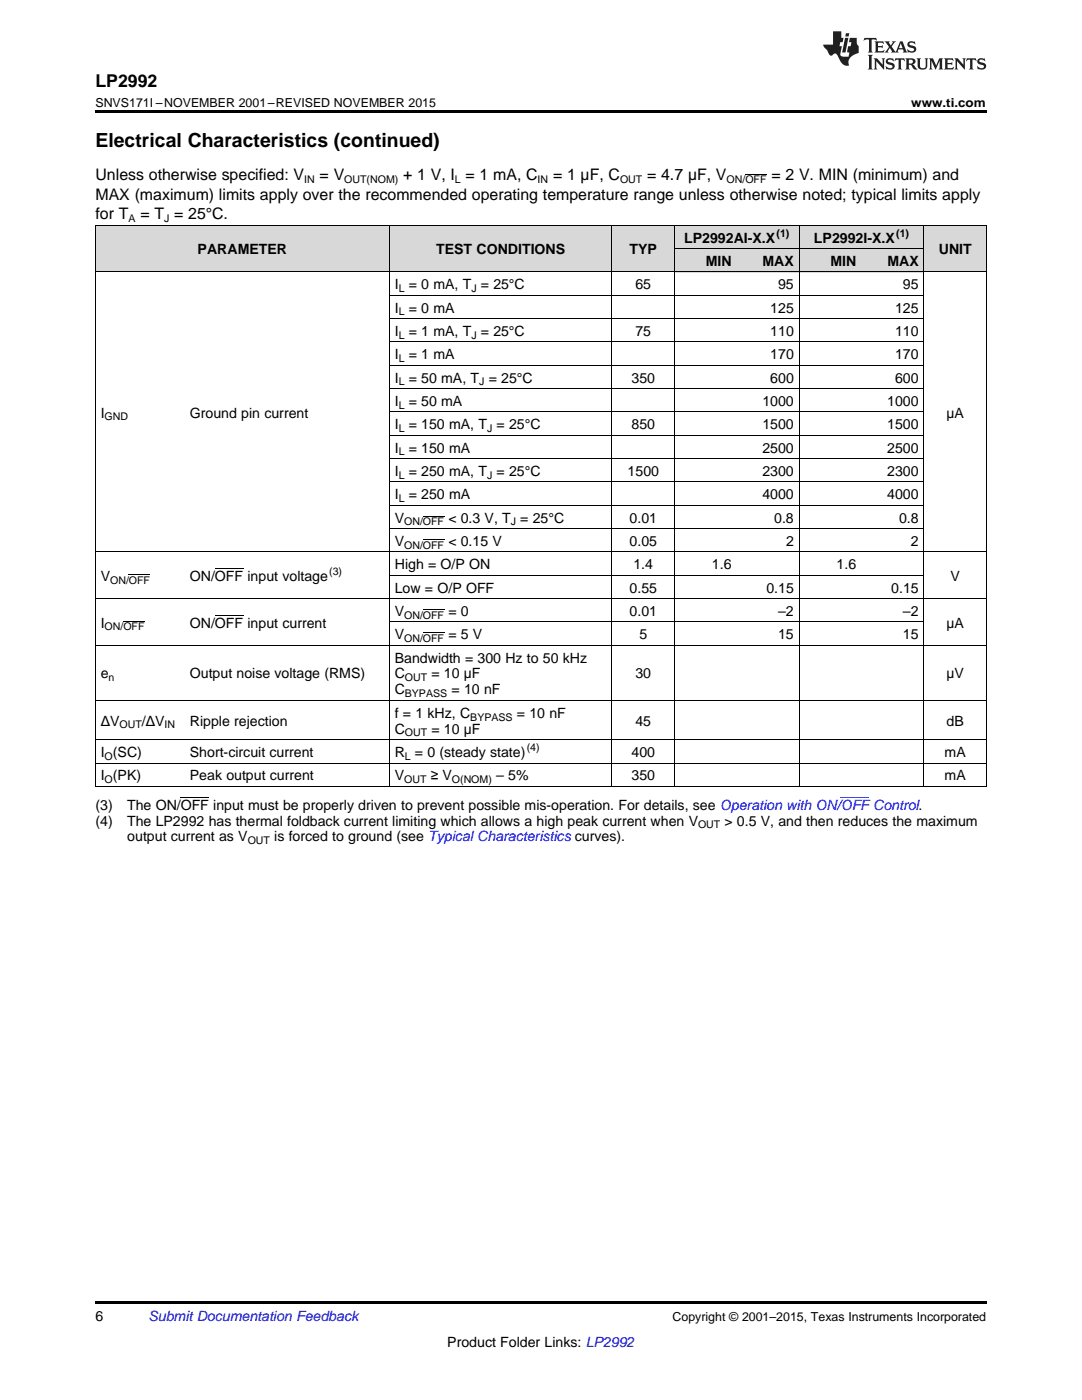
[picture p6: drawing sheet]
<svg xmlns="http://www.w3.org/2000/svg" width="216mm" height="279mm" viewBox="0 0 216 279" stroke-linecap="round" stroke-linejoin="round" font-family="sans-serif">
<defs><g id="words">
<text font-size="3.9" x="19" y="29.3">Electrical Characteristics (continued)</text>
<text font-size="3.5" x="19" y="17.3">LP2992</text>
<g font-size="3.2">
<text x="19" y="36">Unless otherwise specified: V</text>
<text x="63.8" y="36">= V</text>
<text x="80.4" y="36">+ 1 V, I = 1 mA, C</text>
<text x="110.3" y="36">= 1 µF, C</text>
<text x="129.1" y="36">= 4.7 µF, V</text>
<text x="153.9" y="36">= 2 V. MIN (minimum) and</text>
<text x="19" y="39.9">MAX (maximum) limits apply over the recommended operating temperature range unless otherwise noted; typical limits apply</text>
<text x="19" y="43.7">for T</text>
<text x="28" y="43.7">= T = 25°C.</text>
</g>
<g font-size="2.8">
<text x="39.4" y="50.7">PARAMETER</text>
<text x="87" y="50.7">TEST CONDITIONS</text>
<text x="125.6" y="50.7">TYP</text>
<text x="136.5" y="48.4">LP2992AI-X.X</text>
<text x="140.8" y="53.1">MIN</text>
<text x="152.2" y="53.1">MAX</text>
<text x="162.4" y="48.4">LP2992I-X.X</text>
<text x="165.7" y="53.1">MIN</text>
<text x="177.1" y="53.1">MAX</text>
<text x="187.3" y="50.7">UNIT</text>
<text x="78.8" y="57.7">I</text>
<text x="81.6" y="57.7">= 0 mA, T = 25°C</text>
<text x="126.8" y="57.7">65</text>
<text x="155.3" y="57.7">95</text>
<text x="180.2" y="57.7">95</text>
<text x="78.8" y="62.4">I</text>
<text x="81.6" y="62.4">= 0 mA</text>
<text x="153.7" y="62.4">125</text>
<text x="178.6" y="62.4">125</text>
<text x="78.8" y="67">I</text>
<text x="78.8" y="71.7">I</text>
<text x="81.6" y="67">= 1 mA, T = 25°C</text>
<text x="81.6" y="71.7">= 1 mA</text>
<text x="126.8" y="67">75</text>
<text x="153.7" y="67">110</text>
<text x="153.7" y="71.7">170</text>
<text x="178.6" y="67">110</text>
<text x="178.6" y="71.7">170</text>
<text x="78.8" y="76.3">I</text>
<text x="81.6" y="76.3">= 50 mA, T = 25°C</text>
<text x="126" y="76.3">350</text>
<text x="153.7" y="76.3">600</text>
<text x="178.6" y="76.3">600</text>
<text x="20.1" y="83.3">I</text>
<text x="37.9" y="83.3">Ground pin current</text>
<text x="78.8" y="81">I</text>
<text x="81.6" y="81">= 50 mA</text>
<text x="152.1" y="81">1000</text>
<text x="177" y="81">1000</text>
<text x="188.8" y="83.3">µA</text>
<text x="78.8" y="85.7">I</text>
<text x="81.6" y="85.7">= 150 mA, T = 25°C</text>
<text x="126" y="85.7">850</text>
<text x="152.1" y="85.7">1500</text>
<text x="177" y="85.7">1500</text>
<text x="78.8" y="90.3">I</text>
<text x="78.8" y="95">I</text>
<text x="81.6" y="90.3">= 150 mA</text>
<text x="81.6" y="95">= 250 mA, T = 25°C</text>
<text x="125.2" y="95">1500</text>
<text x="152.1" y="90.3">2500</text>
<text x="152.1" y="95">2300</text>
<text x="177" y="90.3">2500</text>
<text x="177" y="95">2300</text>
<text x="78.8" y="99.6">I</text>
<text x="81.6" y="99.6">= 250 mA</text>
<text x="152.1" y="99.6">4000</text>
<text x="177" y="99.6">4000</text>
<text x="78.8" y="104.3">V</text>
<text x="89.5" y="104.3">&lt; 0.3 V, T = 25°C</text>
<text x="125.6" y="104.3">0.01</text>
<text x="154.5" y="104.3">0.8</text>
<text x="179.4" y="104.3">0.8</text>
<text x="78.8" y="108.9">V</text>
<text x="78.8" y="113.6">High = O/P ON</text>
<text x="89.5" y="108.9">&lt; 0.15 V</text>
<text x="125.6" y="108.9">0.05</text>
<text x="126.4" y="113.6">1.4</text>
<text x="142.1" y="113.6">1.6</text>
<text x="156.8" y="108.9">2</text>
<text x="166.9" y="113.6">1.6</text>
<text x="181.8" y="108.9">2</text>
<text x="20.1" y="115.9">V</text>
<text x="37.9" y="115.9">ON/OFF input voltage</text>
<text x="78.8" y="118.3">Low = O/P OFF</text>
<text x="125.6" y="118.3">0.55</text>
<text x="152.9" y="118.3">0.15</text>
<text x="177.8" y="118.3">0.15</text>
<text x="189.7" y="115.9">V</text>
<text x="20.1" y="125.2">I</text>
<text x="37.9" y="125.2">ON/OFF input current</text>
<text x="78.8" y="122.9">V</text>
<text x="89.5" y="122.9">= 0</text>
<text x="125.6" y="122.9">0.01</text>
<text x="155.3" y="122.9">–2</text>
<text x="180.2" y="122.9">–2</text>
<text x="188.8" y="125.2">µA</text>
<text x="78.8" y="127.6">V</text>
<text x="89.5" y="127.6">= 5 V</text>
<text x="127.6" y="127.6">5</text>
<text x="155.3" y="127.6">15</text>
<text x="180.2" y="127.6">15</text>
<text x="20.1" y="135.4">e</text>
<text x="37.9" y="135.4">Output noise voltage (RMS)</text>
<text x="78.8" y="132.2">Bandwidth = 300 Hz to 50 kHz</text>
<text x="78.8" y="135.4">C</text>
<text x="86.1" y="135.4">= 10 µF</text>
<text x="126.8" y="135.4">30</text>
<text x="188.8" y="135.4">µV</text>
<text x="78.8" y="138.6">C</text>
<text x="78.8" y="143.2">f = 1 kHz, C</text>
<text x="90.1" y="138.6">= 10 nF</text>
<text x="103.2" y="143.2">= 10 nF</text>
<text x="20.1" y="144.8">ΔV</text>
<text x="28.3" y="144.8">/ΔV</text>
<text x="37.9" y="144.8">Ripple rejection</text>
<text x="78.8" y="146.4">C</text>
<text x="86.1" y="146.4">= 10 µF</text>
<text x="126.8" y="144.8">45</text>
<text x="188.9" y="144.8">dB</text>
<text x="20.1" y="151.1">I (SC)</text>
<text x="20.1" y="155.7">I (PK)</text>
<text x="37.9" y="151.1">Short-circuit current</text>
<text x="37.9" y="155.7">Peak output current</text>
<text x="78.8" y="151.1">R</text>
<text x="78.8" y="155.7">V</text>
<text x="82.8" y="151.1">= 0 (steady state)</text>
<text x="85.9" y="155.7">≥ V</text>
<text x="99" y="155.7">– 5%</text>
<text x="126" y="151.1">400</text>
<text x="126" y="155.7">350</text>
<text x="188.5" y="151.1">mA</text>
<text x="188.5" y="155.7">mA</text>
<text x="19" y="161.6">(3)</text>
<text x="25.4" y="161.6">The ON/OFF input must be properly driven to prevent possible mis-operation. For details, see Operation with ON/OFF Control.</text>
<text x="19" y="164.7">(4)</text>
<text x="25.4" y="164.7">The LP2992 has thermal foldback current limiting which allows a high peak current when V</text>
<text x="25.4" y="167.9">output current as V</text>
<text x="54.7" y="167.9">is forced to ground (see Typical Characteristics curves).</text>
<text x="144.6" y="164.7">&gt; 0.5 V, and then reduces the maximum</text>
<text x="19" y="263.6">6</text>
<text x="89.3" y="268.9">Product Folder Links: LP2992</text>
</g>
<text font-size="2.8" fill="#0000c8" x="29.6" y="263.6">Submit Documentation Feedback</text>
<g font-size="2.5">
<text x="19" y="21.4">SNVS171I –NOVEMBER 2001–REVISED NOVEMBER 2015</text>
<text x="181.8" y="21.4">www.ti.com</text>
<text x="134.2" y="263.6">Copyright © 2001–2015, Texas Instruments Incorporated</text>
</g>
<g font-size="2.1">
<text x="60.7" y="36.6">IN</text>
<text x="68.7" y="36.6">OUT(NOM)</text>
<text x="90.8" y="36.6">L</text>
<text x="107.3" y="36.6">IN</text>
<text x="123.7" y="36.6">OUT</text>
<text x="145" y="36.6">ON/OFF</text>
<text x="25.6" y="44.4">A</text>
<text x="32.7" y="44.4">J</text>
<text x="155" y="47.3">(1)</text>
<text x="178.8" y="47.3">(1)</text>
<text x="79.6" y="58.3">L</text>
<text x="94.1" y="58.3">J</text>
<text x="79.6" y="62.9">L</text>
<text x="79.6" y="67.6">L</text>
<text x="94.1" y="67.6">J</text>
<text x="79.6" y="72.2">L</text>
<text x="79.6" y="76.9">L</text>
<text x="95.6" y="76.9">J</text>
<text x="20.9" y="83.9">GND</text>
<text x="79.6" y="81.6">L</text>
<text x="79.6" y="86.2">L</text>
<text x="97.2" y="86.2">J</text>
<text x="79.6" y="90.9">L</text>
<text x="79.6" y="95.5">L</text>
<text x="97.2" y="95.5">J</text>
<text x="79.6" y="100.2">L</text>
<text x="80.6" y="104.8">ON/OFF</text>
<text x="101.9" y="104.8">J</text>
<text x="80.6" y="109.5">ON/OFF</text>
<text x="22" y="116.5">ON/OFF</text>
<text x="65.7" y="114.8">(3)</text>
<text x="20.9" y="125.8">ON/OFF</text>
<text x="80.6" y="123.5">ON/OFF</text>
<text x="80.6" y="128.1">ON/OFF</text>
<text x="21.7" y="136">n</text>
<text x="80.8" y="136">OUT</text>
<text x="80.8" y="139.1">BYPASS</text>
<text x="93.8" y="143.8">BYPASS</text>
<text x="23.8" y="145.4">OUT</text>
<text x="32.8" y="145.4">IN</text>
<text x="80.8" y="147">OUT</text>
<text x="105.1" y="149.9">(4)</text>
<text x="20.9" y="151.6">O</text>
<text x="80.8" y="151.6">L</text>
<text x="20.9" y="156.3">O</text>
<text x="80.6" y="156.3">OUT</text>
<text x="90.2" y="156.3">O(NOM)</text>
<text x="139.3" y="165.3">OUT</text>
<text x="49.4" y="168.5">OUT</text>
</g>
</g></defs>
<g fill="#d8d8d8">
<path d="M19 45h17.8v9.3h-17.8z"/>
<path d="M36.8 45h40.9v9.3h-40.9z"/>
<path d="M77.7 45h44.5v9.3h-44.5z"/>
<path d="M122.2 45h12.4v9.3h-12.4z"/>
<path d="M134.6 49.7h12.4v4.6h-12.4z"/>
<path d="M147 49.7h12.5v4.6h-12.5z"/>
<path d="M159.5 49.7h12.4v4.6h-12.4z"/>
<path d="M171.9 49.7h12.5v4.6h-12.5z"/>
<path d="M184.4 45h12.4v9.3h-12.4z"/>
<path d="M134.6 45h12.4v4.7h-12.4z"/>
<path d="M147 45h12.5v4.7h-12.5z"/>
<path d="M159.5 45h12.4v4.7h-12.4z"/>
<path d="M171.9 45h12.5v4.7h-12.5z"/>
</g>
<path d="M19 22h177.8v.5h-177.8zM19 157h.2zM77.6 157h.1zM122.1 157h.1zM134.5 157h.1zM146.9 157h.1zM159.4 157h.1zM171.8 157h.1zM184.3 157h.1zM196.7 157h.1zM19 259.7h177.8v.5h-177.8z" fill="#000"/>
<g fill="none" stroke="#000" stroke-width=".2">
<path d="M19 54.3h177.8M19 45h177.8M19.1 45v112M77.7 45v112M77.7 58.9h106.7M122.1 45v112M134.6 45v112M134.6 49.6h49.8M159.4 45v112M184.3 45v112M196.8 45v112M77.7 77.6h106.7"/>
<path d="M77.7 72.9h106.7M77.7 68.2h106.7M77.7 63.6h106.7M77.7 96.2h106.7M77.7 91.5h106.7M77.7 86.9h106.7M77.7 82.2h106.7M19 119.5h177.8M19 110.2h177.8M77.7 114.8h106.7M77.7 105.5h106.7M77.7 100.8h106.7"/>
<path d="M19 139.8h177.8M19 128.8h177.8M77.7 124.1h106.7M19 156.9h177.8M19 152.3h177.8M19 147.6h177.8"/>
</g>
<g fill="#231f20">
<path d="M172.5 7.6l-.1 .5 .4-.2h.6v.1v2.1l-.2 .4h.9l-.2-.4v-2.1l.1-.1h.5l.5 .2-.2-.5zM174.5 8.3l.2 .3v1.5l-.2 .4h1.8l.2-.6a1.04 1.04 0 0 1-1.3 .2v-.7h.6l.3 .2v-.6l-.3 .2h-.6v-.6l.8-.1 .4 .3-.2-.5zM176.5 8.3l.9 1.1-.9 1.1h.8l-.2-.2 .4-.7 .5 .7-.2 .2h1.5l-.2-.2 .2-.4h.9l.1 .4-.2 .2h1l-.3-.3-.7-1.9h-.5l-.9 2-.8-1 .9-1h-.8l.1 .3-.4 .5-.3-.6 .1-.2zM179.7 8.6l.4 1h-.7zM181.3 8.4a.63 .63 0 0 0-.2 .7 .63 .63 0 0 0 .6 .4l.6 .2 .1 .2a.75 .75 0 0 1-.7 .4 .75 .75 0 0 1-.6-.5l.1 .7 .1-.1a1.11 1.11 0 0 0 1.5-.6 1.13 1.13 0 0 0-1.2-.8l-.1-.4a1.04 1.04 0 0 1 1.2 .2l-.2-.5-.2 .1-.4-.2zM173.2 10.9l.2 .4v2.2l-.2 .4h1l-.3-.4v-2.2l.3-.4zM174.3 11.6l.3 .4v1.5l-.3 .4h.8l-.2-.4v-1.3l1.5 1.7v-1.9l.2-.4h-.7l.2 .4v.9l-1.1-1.3zM177 11.8a.62 .62 0 0 0-.2 .7 .62 .62 0 0 0 .6 .4l.6 .1 .1 .3a.76 .76 0 0 1-.7 .3 .76 .76 0 0 1-.7-.4l.2 .7 .1-.1a1.11 1.11 0 0 0 1.5-.6 1.13 1.13 0 0 0-1.2-.8l-.1-.4a1.04 1.04 0 0 1 1.2 .2l-.2-.6-.2 .1-.5-.1zM178.7 11.6l-.2 .6a.61 .61 0 0 1 .8-.3v1.6l-.2 .4h.9l-.2-.4v-1.6a.63 .63 0 0 1 .7 .3l-.1-.6zM180.6 11.6l.3 .4v1.5l-.3 .4h1l-.2-.2-.1-.8 .6 .2a.76 .76 0 0 0 1.2 .7l-1-1a.58 .58 0 0 0 .6-.5 .58 .58 0 0 0-.5-.6zM181.4 11.9h.1a.45 .45 0 0 1 .5 .1 .45 .45 0 0 1 .1 .5l-.8 .2zM182.9 11.6l.2 .2a2.17 2.17 0 0 0 .3 1.9 .99 .99 0 0 0 1.6-.6v-1.1l.2-.4h-.7l.2 .2a1.92 1.92 0 0 1-.2 1.8 .6 .6 0 0 1-.9-.5v-1.1l.2-.4zM185.4 11.6l.2 .4v1.5l-.2 .4h.7l-.2-.4v-1.4l.8 1.8 .8-1.8v1.4l-.2 .4h.9l-.2-.4v-1.5l.2-.4h-.8l-.6 1.5-.6-1.5zM188.4 11.6l.2 .4v1.5l-.2 .4h1.8l.1-.6a1.04 1.04 0 0 1-1.2 .1v-.6h.5l.4 .2v-.6l-.4 .2h-.5v-.7h.8l.3 .3-.1-.6zM190.5 11.6l.2 .4v1.5l-.2 .4h.7l-.2-.4v-1.3l1.5 1.7v-1.9l.2-.4h-.7l.2 .4v.9l-1.1-1.3zM192.9 11.6l-.1 .6a.61 .61 0 0 1 .7-.3l.1 1.6-.3 .4h1l-.3-.4 .1-1.6a.63 .63 0 0 1 .7 .3l-.1-.6zM195.2 11.8a.62 .62 0 0 0-.2 .7 .62 .62 0 0 0 .6 .4l.6 .1 .1 .3a.76 .76 0 0 1-.7 .3 .76 .76 0 0 1-.6-.4l.1 .7 .1-.1a1.11 1.11 0 0 0 1.6-.6 1.13 1.13 0 0 0-1.3-.8l-.1-.4a1.04 1.04 0 0 1 1.2 .2l-.1-.6-.2 .1-.5-.1z"/>
<path d="M166.2 6.3v2.6h-1.9v.4l.8 .9a.91 .91 0 0 0 1 .8 .56 .56 0 0 1 .5-.3 .56 .56 0 0 1 .5 .3l.4 .8a1.53 1.53 0 0 0 1.9 1.2 1.54 1.54 0 0 1 1-2.1l.9-.3v-1.4a1.52 1.52 0 0 1-.4-1.6h-1.3l-.2 .8h.5l-.2 .8h-.5l-.1 1v.2l.4 .1-.2 .8a1.93 1.93 0 0 1-1.6-.3l.3-1.8h-.5l.2-.8h.4l.2-.8h-.4v-1.3zM168.6 7.6l-.6 2.9h.7l.6-2.9zM168.8 6.6l-.1 .7h.6l.2-.7z"/>
</g>
<path d="M167.7 159.1h5.7" fill="none" stroke="#00f" stroke-width=".2"/>
<path d="M148.7 34.9h4.3M25.7 114.7h4.3M42.9 113.4h5.6M84.4 107.7h4.2M84.4 103h4.2M24.6 124h4.3M42.9 122.7h5.6M84.4 126.3h4.2M84.4 121.7h4.2M36.1 159.1h5.6" fill="none" stroke="#000" stroke-width=".2"/>
<use href="#words"/>
</svg>
